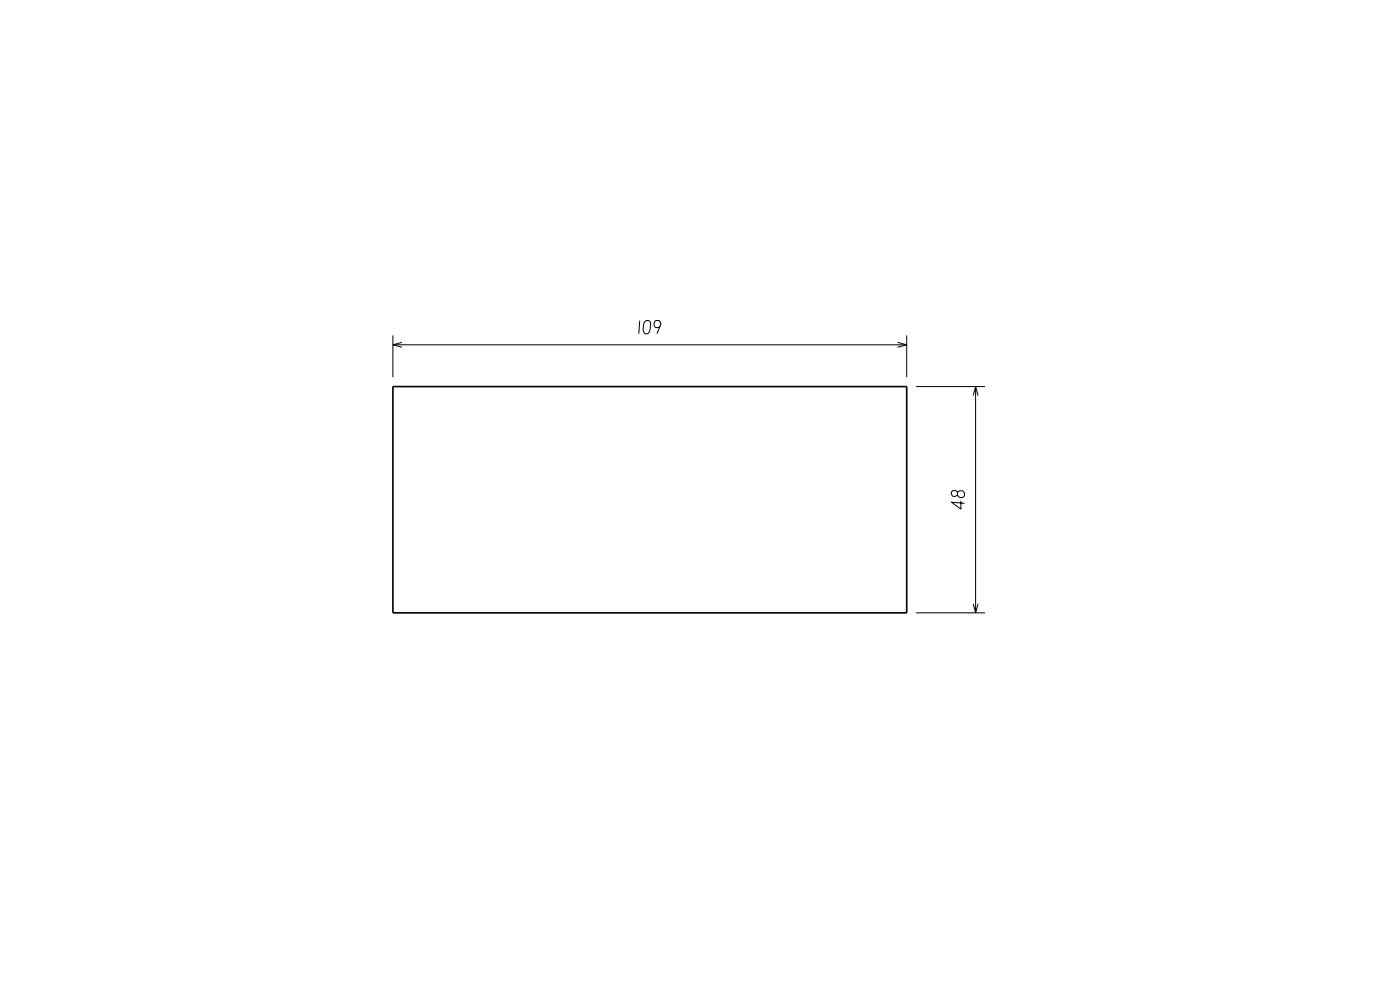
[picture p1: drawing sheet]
<svg xmlns="http://www.w3.org/2000/svg" width="297mm" height="210mm" viewBox="0 0 297 210" stroke-linecap="round" stroke-linejoin="round" font-family="sans-serif">
<g fill="none" stroke="#000" stroke-width=".21">
<path d="M83.4 71.1v8.9M83.4 73.1h109M85.3 72.6l-1.9 .5 1.9 .6M135.7 68l-.2 2.8M136.8 68.2l.3-.2h.5l.3 .2a2.63 2.63 0 0 1-.5 2.6h-.6a2.13 2.13 0 0 1 0-2.6zM140 69.4l-.9 .1-.3-.3-.1-.4 .2-.6 .2-.2h.7l.3 .3 .1 .5-.8 2M190.4 72.6l2 .5-2 .6M192.4 71.1v8.9M194.4 82h14.6M206.5 83.9l.5-1.9 .5 1.9M207 82v48M203.1 104.5l.5-.4h.6l.4 .4v.6l-.4 .4h-.5l-.6-.5z"/>
<path d="M203.1 104.5l-.5-.5-.5 .1-.3 .3v.4l.3 .4 .4 .1 .6-.3M203.8 106.2v1.8l-2-1.5 2.8 .3M194.4 130h14.6M206.5 128.1l.5 1.9 .5-1.9"/>
</g>
<path d="M83.4 82h109v48h-109z" fill="none" stroke="#000" stroke-width=".35"/>
</svg>
